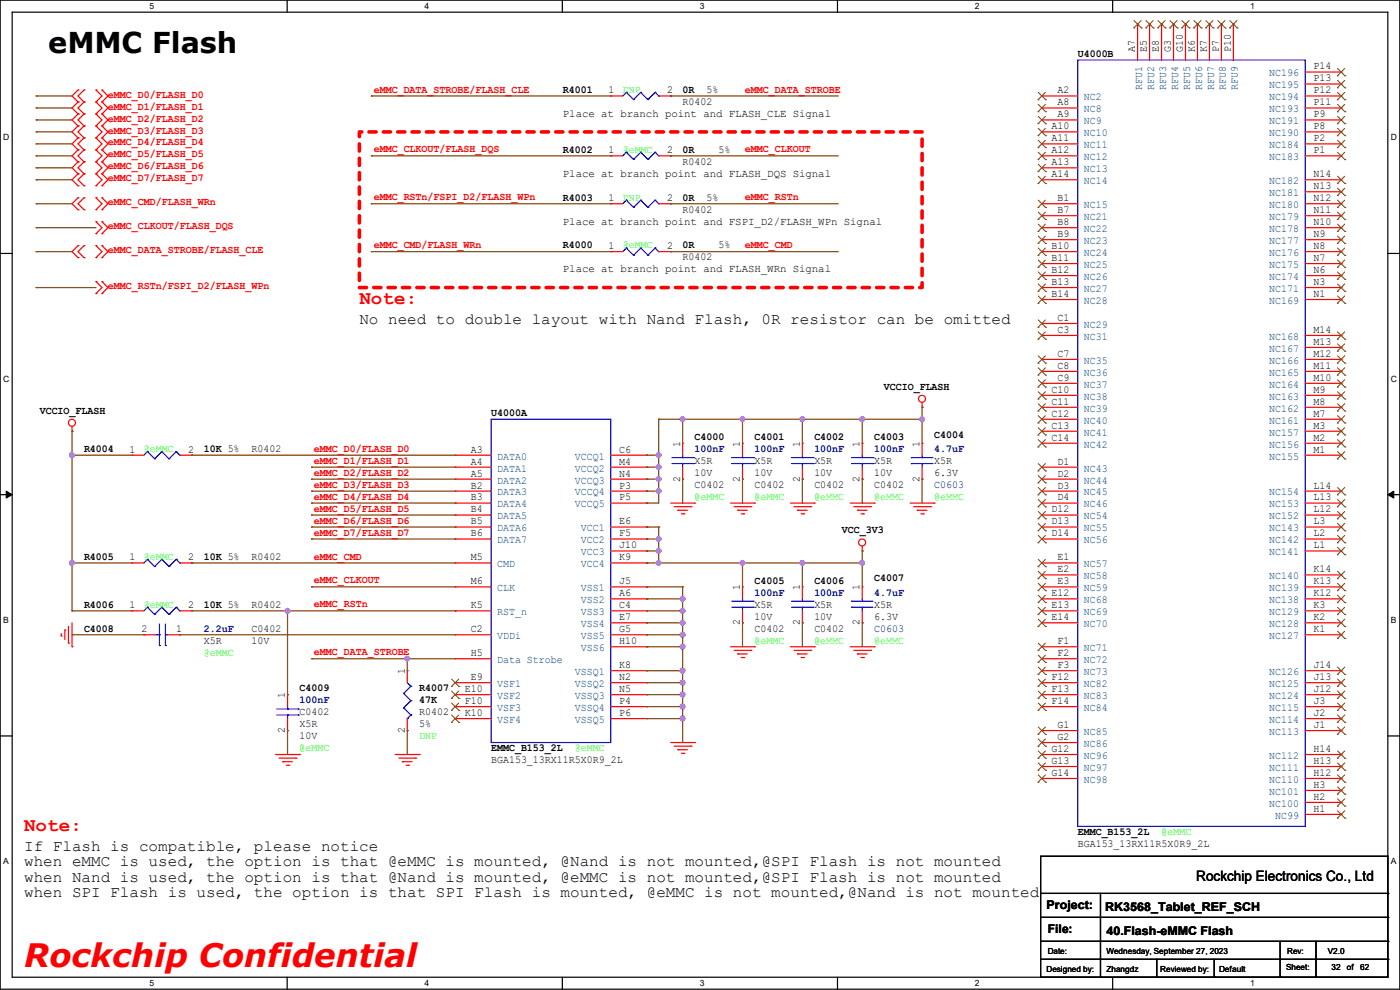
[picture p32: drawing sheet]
<svg xmlns="http://www.w3.org/2000/svg" width="297mm" height="210mm" viewBox="0 0 297 210" stroke-linecap="round" stroke-linejoin="round" font-family="sans-serif">
<defs><g id="words">
<text font-size="6.9" fill="#f00" x="5.1" y="205.1">Rockchip Confidential</text>
<text font-size="6.1" x="10.2" y="11.2">eMMC Flash</text>
<g font-size="4.1" fill="#f00">
<text x="76.2" y="64.4">Note:</text>
<text x="5.1" y="176.2">Note:</text>
</g>
<g font-size="3.3">
<text x="76.2" y="68.7">No need to double layout with Nand Flash, 0R resistor can be omitted</text>
<text x="5.1" y="180.5">If Flash is compatible, please notice</text>
<text x="5.1" y="183.8">when eMMC is used, the option is that @eMMC is mounted, @Nand is not mounted,@SPI Flash is not mounted</text>
<text x="5.1" y="187.1">when Nand is used, the option is that @Nand is mounted, @eMMC is not mounted,@SPI Flash is not mounted</text>
<text x="5.1" y="190.4">when SPI Flash is used, the option is that SPI Flash is mounted, @eMMC is not mounted,@Nand is not mounted</text>
</g>
<text font-size="3" x="253.8" y="186.9">Rockchip Electronics Co., Ltd</text>
<g font-size="2.5">
<text x="222" y="192.9">Project:</text>
<text x="222.3" y="198">File:</text>
<text x="234.5" y="193.2">RK3568_Tablet_REF_SCH</text>
<text x="234.7" y="198.2">40.Flash-eMMC Flash</text>
</g>
<g font-size="2.3">
<text x="240.8" y="11" transform="rotate(-90 240.8 11)">A7</text>
<text x="243.3" y="11" transform="rotate(-90 243.3 11)">E5</text>
<text x="245.9" y="11" transform="rotate(-90 245.9 11)">E8</text>
<text x="248.4" y="11" transform="rotate(-90 248.4 11)">G3</text>
<text x="251" y="11" transform="rotate(-90 251 11)">G10</text>
<text x="253.5" y="11" transform="rotate(-90 253.5 11)">K6</text>
<text x="256" y="11" transform="rotate(-90 256 11)">K7</text>
<text x="258.6" y="11" transform="rotate(-90 258.6 11)">P7</text>
<text x="261.1" y="11" transform="rotate(-90 261.1 11)">P10</text>
<text x="228.6" y="12.1">U4000B</text>
<text x="278.7" y="17.3">P13</text>
<text x="278.7" y="14.7">P14</text>
<text x="119.4" y="19.7">R4001</text>
<text x="129.1" y="19.8">1</text>
<text x="141.5" y="19.8">2</text>
<text x="144.8" y="19.7">0R</text>
<text x="144.8" y="22.2">R0402</text>
<text x="149.9" y="19.7">5%</text>
<text x="224.3" y="19.8">A2</text>
<text x="224.3" y="22.4">A8</text>
<text x="278.7" y="22.4">P11</text>
<text x="278.7" y="19.8">P12</text>
<text x="119.4" y="24.8">Place at branch point and FLASH_CLE Signal</text>
<text x="223.1" y="27.4">A10</text>
<text x="223.1" y="30">A11</text>
<text x="224.3" y="24.9">A9</text>
<text x="278.7" y="30">P2</text>
<text x="278.7" y="27.4">P8</text>
<text x="278.7" y="24.9">P9</text>
<text x="119.4" y="32.4">R4002</text>
<text x="129.1" y="32.5">1</text>
<text x="141.5" y="32.5">2</text>
<text x="144.8" y="32.4">0R</text>
<text x="144.8" y="34.9">R0402</text>
<text x="152.4" y="32.4">5%</text>
<text x="223.1" y="32.5">A12</text>
<text x="223.1" y="35.1">A13</text>
<text x="278.7" y="32.5">P1</text>
<text x="119.4" y="37.5">Place at branch point and FLASH_DQS Signal</text>
<text x="223.1" y="37.6">A14</text>
<text x="278.7" y="40.1">N13</text>
<text x="278.7" y="37.6">N14</text>
<text x="119.4" y="42.5">R4003</text>
<text x="119.4" y="47.6">Place at branch point and FSPI_D2/FLASH_WPn Signal</text>
<text x="129.1" y="42.7">1</text>
<text x="141.5" y="42.7">2</text>
<text x="144.8" y="42.5">0R</text>
<text x="144.8" y="45.1">R0402</text>
<text x="149.9" y="42.5">5%</text>
<text x="224.3" y="42.7">B1</text>
<text x="224.3" y="45.2">B7</text>
<text x="224.3" y="47.8">B8</text>
<text x="278.7" y="47.8">N10</text>
<text x="278.7" y="45.2">N11</text>
<text x="278.7" y="42.7">N12</text>
<text x="119.4" y="52.7">R4000</text>
<text x="129.1" y="52.8">1</text>
<text x="141.5" y="52.8">2</text>
<text x="144.8" y="52.7">0R</text>
<text x="152.4" y="52.7">5%</text>
<text x="223.1" y="52.8">B10</text>
<text x="224.3" y="50.3">B9</text>
<text x="278.7" y="52.8">N8</text>
<text x="278.7" y="50.3">N9</text>
<text x="119.4" y="57.8">Place at branch point and FLASH_WRn Signal</text>
<text x="144.8" y="55.2">R0402</text>
<text x="223.1" y="55.4">B11</text>
<text x="223.1" y="57.9">B12</text>
<text x="278.7" y="57.9">N6</text>
<text x="278.7" y="55.4">N7</text>
<text x="223.1" y="60.5">B13</text>
<text x="223.1" y="63">B14</text>
<text x="278.7" y="63">N1</text>
<text x="278.7" y="60.5">N3</text>
<text x="224.3" y="68.1">C1</text>
<text x="224.3" y="70.6">C3</text>
<text x="278.7" y="70.6">M14</text>
<text x="224.3" y="75.7">C7</text>
<text x="278.7" y="75.7">M12</text>
<text x="278.7" y="73.2">M13</text>
<text x="187.5" y="82.7">VCCIO_FLASH</text>
<text x="223.1" y="83.3">C10</text>
<text x="224.3" y="78.2">C8</text>
<text x="224.3" y="80.8">C9</text>
<text x="278.7" y="83.3">M9</text>
<text x="278.7" y="80.8">M10</text>
<text x="278.7" y="78.2">M11</text>
<text x="8.4" y="87.8">VCCIO_FLASH</text>
<text x="104.2" y="88.3">U4000A</text>
<text x="223.1" y="85.9">C11</text>
<text x="223.1" y="88.4">C12</text>
<text x="278.7" y="88.4">M7</text>
<text x="278.7" y="85.9">M8</text>
<text x="17.8" y="95.9">R4004</text>
<text x="43.2" y="95.9">10K 5%</text>
<text x="53.4" y="95.9">R0402</text>
<text x="144.3" y="94.8" transform="rotate(-90 144.3 94.8)">1</text>
<text x="147.4" y="93.3">C4000</text>
<text x="157" y="94.8" transform="rotate(-90 157 94.8)">1</text>
<text x="160.1" y="93.3">C4001</text>
<text x="169.7" y="94.8" transform="rotate(-90 169.7 94.8)">1</text>
<text x="172.8" y="93.3">C4002</text>
<text x="182.4" y="94.8" transform="rotate(-90 182.4 94.8)">1</text>
<text x="185.5" y="93.3">C4003</text>
<text x="195.1" y="94.8" transform="rotate(-90 195.1 94.8)">1</text>
<text x="198.2" y="92.8">C4004</text>
<text x="223.1" y="90.9">C13</text>
<text x="223.1" y="93.5">C14</text>
<text x="278.7" y="93.5">M2</text>
<text x="278.7" y="90.9">M3</text>
<text x="27.5" y="96">1</text>
<text x="39.9" y="96">2</text>
<text x="99.9" y="96">A3</text>
<text x="99.9" y="98.6">A4</text>
<text x="99.9" y="101.1">A5</text>
<text x="131.4" y="101.1">N4</text>
<text x="131.4" y="98.6">M4</text>
<text x="131.4" y="96">C6</text>
<text x="147.4" y="98.4">X5R</text>
<text x="147.4" y="101">10V</text>
<text x="160.1" y="98.4">X5R</text>
<text x="160.1" y="101">10V</text>
<text x="172.8" y="98.4">X5R</text>
<text x="172.8" y="101">10V</text>
<text x="185.5" y="98.4">X5R</text>
<text x="185.5" y="101">10V</text>
<text x="198.2" y="98.4">X5R</text>
<text x="198.2" y="101">6.3V</text>
<text x="224.3" y="98.6">D1</text>
<text x="224.3" y="101.1">D2</text>
<text x="278.7" y="96">M1</text>
<text x="99.9" y="103.6">B2</text>
<text x="99.9" y="106.2">B3</text>
<text x="131.4" y="106.2">P5</text>
<text x="131.4" y="103.6">P3</text>
<text x="144.3" y="102.2" transform="rotate(-90 144.3 102.2)">2</text>
<text x="147.4" y="103.5">C0402</text>
<text x="157" y="102.2" transform="rotate(-90 157 102.2)">2</text>
<text x="160.1" y="103.5">C0402</text>
<text x="169.7" y="102.2" transform="rotate(-90 169.7 102.2)">2</text>
<text x="172.8" y="103.5">C0402</text>
<text x="182.4" y="102.2" transform="rotate(-90 182.4 102.2)">2</text>
<text x="185.5" y="103.5">C0402</text>
<text x="195.1" y="102.2" transform="rotate(-90 195.1 102.2)">2</text>
<text x="224.3" y="103.6">D3</text>
<text x="224.3" y="106.2">D4</text>
<text x="278.7" y="106.2">L13</text>
<text x="278.7" y="103.6">L14</text>
<text x="99.9" y="108.7">B4</text>
<text x="99.9" y="111.3">B5</text>
<text x="99.9" y="113.8">B6</text>
<text x="131.4" y="113.8">F5</text>
<text x="131.4" y="111.3">E6</text>
<text x="178.6" y="113.2">VCC_3V3</text>
<text x="223.1" y="108.7">D12</text>
<text x="223.1" y="111.3">D13</text>
<text x="223.1" y="113.8">D14</text>
<text x="278.7" y="113.8">L2</text>
<text x="278.7" y="111.3">L3</text>
<text x="278.7" y="108.7">L12</text>
<text x="17.8" y="118.7">R4005</text>
<text x="27.5" y="118.9">1</text>
<text x="39.9" y="118.9">2</text>
<text x="43.2" y="118.7">10K 5%</text>
<text x="53.4" y="118.7">R0402</text>
<text x="99.9" y="118.9">M5</text>
<text x="131.4" y="118.9">K9</text>
<text x="131.4" y="116.3">J10</text>
<text x="224.3" y="118.9">E1</text>
<text x="278.7" y="116.3">L1</text>
<text x="99.9" y="124">M6</text>
<text x="131.4" y="124">J5</text>
<text x="157" y="125.3" transform="rotate(-90 157 125.3)">1</text>
<text x="160.1" y="123.8">C4005</text>
<text x="169.7" y="125.3" transform="rotate(-90 169.7 125.3)">1</text>
<text x="172.8" y="123.8">C4006</text>
<text x="182.4" y="125.3" transform="rotate(-90 182.4 125.3)">1</text>
<text x="185.5" y="123.3">C4007</text>
<text x="224.3" y="121.4">E2</text>
<text x="224.3" y="124">E3</text>
<text x="278.7" y="124">K13</text>
<text x="278.7" y="121.4">K14</text>
<text x="17.8" y="128.9">R4006</text>
<text x="27.5" y="129">1</text>
<text x="39.9" y="129">2</text>
<text x="43.2" y="128.9">10K 5%</text>
<text x="53.4" y="128.9">R0402</text>
<text x="99.9" y="129">K5</text>
<text x="131.4" y="131.6">E7</text>
<text x="131.4" y="126.5">A6</text>
<text x="131.4" y="129">C4</text>
<text x="160.1" y="128.9">X5R</text>
<text x="160.1" y="131.4">10V</text>
<text x="172.8" y="128.9">X5R</text>
<text x="172.8" y="131.4">10V</text>
<text x="185.5" y="128.9">X5R</text>
<text x="185.5" y="131.4">6.3V</text>
<text x="223.1" y="126.5">E12</text>
<text x="223.1" y="129">E13</text>
<text x="223.1" y="131.6">E14</text>
<text x="278.7" y="131.6">K2</text>
<text x="278.7" y="129">K3</text>
<text x="278.7" y="126.5">K12</text>
<text x="17.8" y="134">C4008</text>
<text x="30" y="134.1">2</text>
<text x="37.4" y="134.1">1</text>
<text x="43.2" y="136.5">X5R</text>
<text x="53.4" y="136.5">10V</text>
<text x="53.4" y="134">C0402</text>
<text x="99.9" y="134.1">C2</text>
<text x="131.4" y="134.1">G5</text>
<text x="131.4" y="136.7">H10</text>
<text x="157" y="132.6" transform="rotate(-90 157 132.6)">2</text>
<text x="160.1" y="134">C0402</text>
<text x="169.7" y="132.6" transform="rotate(-90 169.7 132.6)">2</text>
<text x="172.8" y="134">C0402</text>
<text x="182.4" y="132.6" transform="rotate(-90 182.4 132.6)">2</text>
<text x="224.3" y="136.7">F1</text>
<text x="278.7" y="134.1">K1</text>
<text x="85.9" y="143" transform="rotate(-90 85.9 143)">1</text>
<text x="99.9" y="139.2">H5</text>
<text x="131.4" y="141.7">K8</text>
<text x="224.3" y="139.2">F2</text>
<text x="224.3" y="141.7">F3</text>
<text x="278.7" y="141.7">J14</text>
<text x="60.5" y="148.1" transform="rotate(-90 60.5 148.1)">1</text>
<text x="63.5" y="146.7">C4009</text>
<text x="88.9" y="146.7">R4007</text>
<text x="88.9" y="149.2">47K</text>
<text x="98.6" y="146.8">E10</text>
<text x="98.6" y="149.4">F10</text>
<text x="99.9" y="144.3">E9</text>
<text x="131.4" y="149.4">P4</text>
<text x="131.4" y="146.8">N5</text>
<text x="131.4" y="144.3">N2</text>
<text x="223.1" y="144.3">F12</text>
<text x="223.1" y="146.8">F13</text>
<text x="223.1" y="149.4">F14</text>
<text x="278.7" y="149.4">J3</text>
<text x="278.7" y="146.8">J12</text>
<text x="278.7" y="144.3">J13</text>
<text x="60.5" y="155.5" transform="rotate(-90 60.5 155.5)">2</text>
<text x="63.5" y="151.8">C0402</text>
<text x="63.5" y="154.3">X5R</text>
<text x="85.9" y="155.5" transform="rotate(-90 85.9 155.5)">2</text>
<text x="88.9" y="151.8">R0402</text>
<text x="88.9" y="154.3">5%</text>
<text x="98.6" y="151.9">K10</text>
<text x="131.4" y="151.9">P6</text>
<text x="224.3" y="154.4">G1</text>
<text x="278.7" y="154.4">J1</text>
<text x="278.7" y="151.9">J2</text>
<text x="63.5" y="156.8">10V</text>
<text x="104.2" y="159.4">EMMC_B153_2L</text>
<text x="104.2" y="161.9">BGA153_13RX11R5X0R9_2L</text>
<text x="223.1" y="159.5">G12</text>
<text x="224.3" y="157">G2</text>
<text x="278.7" y="159.5">H14</text>
<text x="223.1" y="162.1">G13</text>
<text x="223.1" y="164.6">G14</text>
<text x="278.7" y="167.1">H3</text>
<text x="278.7" y="164.6">H12</text>
<text x="278.7" y="162.1">H13</text>
<text x="278.7" y="172.2">H1</text>
<text x="278.7" y="169.7">H2</text>
<text x="228.6" y="177.2">EMMC_B153_2L</text>
<text x="228.6" y="179.7">BGA153_13RX11R5X0R9_2L</text>
</g>
<g font-size="2.3" fill="#004080">
<text x="269.3" y="16.2">NC196</text>
<text x="229.9" y="21.3">NC2</text>
<text x="229.9" y="23.8">NC8</text>
<text x="242.3" y="19.1" transform="rotate(-90 242.3 19.1)">RFU1</text>
<text x="244.9" y="19.1" transform="rotate(-90 244.9 19.1)">RFU2</text>
<text x="247.4" y="19.1" transform="rotate(-90 247.4 19.1)">RFU3</text>
<text x="249.9" y="19.1" transform="rotate(-90 249.9 19.1)">RFU4</text>
<text x="252.5" y="19.1" transform="rotate(-90 252.5 19.1)">RFU5</text>
<text x="255" y="19.1" transform="rotate(-90 255 19.1)">RFU6</text>
<text x="257.6" y="19.1" transform="rotate(-90 257.6 19.1)">RFU7</text>
<text x="260.1" y="19.1" transform="rotate(-90 260.1 19.1)">RFU8</text>
<text x="262.6" y="19.1" transform="rotate(-90 262.6 19.1)">RFU9</text>
<text x="269.3" y="23.8">NC193</text>
<text x="269.3" y="21.3">NC194</text>
<text x="269.3" y="18.8">NC195</text>
<text x="229.9" y="26.4">NC9</text>
<text x="229.9" y="28.9">NC10</text>
<text x="269.3" y="28.9">NC190</text>
<text x="269.3" y="26.4">NC191</text>
<text x="229.9" y="31.5">NC11</text>
<text x="229.9" y="34">NC12</text>
<text x="269.3" y="34">NC183</text>
<text x="269.3" y="31.5">NC184</text>
<text x="229.9" y="36.5">NC13</text>
<text x="229.9" y="39.1">NC14</text>
<text x="269.3" y="41.6">NC181</text>
<text x="269.3" y="39.1">NC182</text>
<text x="229.9" y="44.2">NC15</text>
<text x="229.9" y="46.7">NC21</text>
<text x="269.3" y="46.7">NC179</text>
<text x="269.3" y="44.2">NC180</text>
<text x="229.9" y="49.2">NC22</text>
<text x="229.9" y="51.8">NC23</text>
<text x="269.3" y="51.8">NC177</text>
<text x="269.3" y="49.2">NC178</text>
<text x="229.9" y="54.3">NC24</text>
<text x="229.9" y="56.9">NC25</text>
<text x="229.9" y="59.4">NC26</text>
<text x="269.3" y="59.4">NC174</text>
<text x="269.3" y="56.9">NC175</text>
<text x="269.3" y="54.3">NC176</text>
<text x="229.9" y="61.9">NC27</text>
<text x="229.9" y="64.5">NC28</text>
<text x="269.3" y="64.5">NC169</text>
<text x="269.3" y="61.9">NC171</text>
<text x="229.9" y="69.6">NC29</text>
<text x="229.9" y="72.1">NC31</text>
<text x="229.9" y="77.2">NC35</text>
<text x="269.3" y="77.2">NC166</text>
<text x="269.3" y="74.6">NC167</text>
<text x="269.3" y="72.1">NC168</text>
<text x="229.9" y="79.7">NC36</text>
<text x="229.9" y="82.3">NC37</text>
<text x="269.3" y="82.3">NC164</text>
<text x="269.3" y="79.7">NC165</text>
<text x="229.9" y="84.8">NC38</text>
<text x="229.9" y="87.3">NC39</text>
<text x="229.9" y="89.9">NC40</text>
<text x="269.3" y="89.9">NC161</text>
<text x="269.3" y="87.3">NC162</text>
<text x="269.3" y="84.8">NC163</text>
<text x="229.9" y="92.4">NC41</text>
<text x="229.9" y="95">NC42</text>
<text x="269.3" y="95">NC156</text>
<text x="269.3" y="92.4">NC157</text>
<text x="105.5" y="97.5">DATA0</text>
<text x="105.5" y="100">DATA1</text>
<text x="122" y="100">VCCQ2</text>
<text x="122" y="97.5">VCCQ1</text>
<text x="229.9" y="100">NC43</text>
<text x="269.3" y="97.5">NC155</text>
<text x="105.5" y="105.1">DATA3</text>
<text x="105.5" y="102.6">DATA2</text>
<text x="105.5" y="107.7">DATA4</text>
<text x="122" y="102.6">VCCQ3</text>
<text x="122" y="107.7">VCCQ5</text>
<text x="122" y="105.1">VCCQ4</text>
<text x="229.9" y="102.6">NC44</text>
<text x="229.9" y="105.1">NC45</text>
<text x="229.9" y="107.7">NC46</text>
<text x="269.3" y="107.7">NC153</text>
<text x="269.3" y="105.1">NC154</text>
<text x="105.5" y="110.2">DATA5</text>
<text x="105.5" y="112.7">DATA6</text>
<text x="123.2" y="112.7">VCC1</text>
<text x="229.9" y="110.2">NC54</text>
<text x="229.9" y="112.7">NC55</text>
<text x="269.3" y="112.7">NC143</text>
<text x="269.3" y="110.2">NC152</text>
<text x="105.5" y="115.3">DATA7</text>
<text x="123.2" y="117.8">VCC3</text>
<text x="123.2" y="115.3">VCC2</text>
<text x="229.9" y="115.3">NC56</text>
<text x="269.3" y="117.8">NC141</text>
<text x="269.3" y="115.3">NC142</text>
<text x="105.5" y="120.4">CMD</text>
<text x="105.5" y="125.4">CLK</text>
<text x="123.2" y="120.4">VCC4</text>
<text x="123.2" y="125.4">VSS1</text>
<text x="229.9" y="120.4">NC57</text>
<text x="229.9" y="122.9">NC58</text>
<text x="229.9" y="125.4">NC59</text>
<text x="269.3" y="125.4">NC139</text>
<text x="269.3" y="122.9">NC140</text>
<text x="105.5" y="130.5">RST_n</text>
<text x="123.2" y="128">VSS2</text>
<text x="123.2" y="130.5">VSS3</text>
<text x="229.9" y="128">NC68</text>
<text x="229.9" y="130.5">NC69</text>
<text x="269.3" y="130.5">NC129</text>
<text x="269.3" y="128">NC138</text>
<text x="105.5" y="135.6">VDDi</text>
<text x="123.2" y="133.1">VSS4</text>
<text x="123.2" y="135.6">VSS5</text>
<text x="229.9" y="133.1">NC70</text>
<text x="269.3" y="135.6">NC127</text>
<text x="269.3" y="133.1">NC128</text>
<text x="105.5" y="140.7">Data Strobe</text>
<text x="122" y="143.2">VSSQ1</text>
<text x="123.2" y="138.1">VSS6</text>
<text x="229.9" y="138.1">NC71</text>
<text x="229.9" y="140.7">NC72</text>
<text x="229.9" y="143.2">NC73</text>
<text x="269.3" y="143.2">NC126</text>
<text x="105.5" y="145.8">VSF1</text>
<text x="105.5" y="148.3">VSF2</text>
<text x="122" y="148.3">VSSQ3</text>
<text x="122" y="145.8">VSSQ2</text>
<text x="229.9" y="145.8">NC82</text>
<text x="229.9" y="148.3">NC83</text>
<text x="269.3" y="148.3">NC124</text>
<text x="269.3" y="145.8">NC125</text>
<text x="105.5" y="150.8">VSF3</text>
<text x="105.5" y="153.4">VSF4</text>
<text x="122" y="150.8">VSSQ4</text>
<text x="122" y="153.4">VSSQ5</text>
<text x="229.9" y="150.8">NC84</text>
<text x="229.9" y="155.9">NC85</text>
<text x="269.3" y="155.9">NC113</text>
<text x="269.3" y="153.4">NC114</text>
<text x="269.3" y="150.8">NC115</text>
<text x="229.9" y="158.5">NC86</text>
<text x="229.9" y="161">NC96</text>
<text x="269.3" y="161">NC112</text>
<text x="229.9" y="163.5">NC97</text>
<text x="229.9" y="166.1">NC98</text>
<text x="269.3" y="166.1">NC110</text>
<text x="269.3" y="163.5">NC111</text>
<text x="269.3" y="171.2">NC100</text>
<text x="269.3" y="168.6">NC101</text>
<text x="270.6" y="173.7">NC99</text>
</g>
<g font-size="2.3" fill="#f00">
<text x="22.9" y="20.7">eMMC_D0/FLASH_D0</text>
<text x="22.9" y="23.2">eMMC_D1/FLASH_D1</text>
<text x="79.3" y="19.6">eMMC_DATA_STROBE/FLASH_CLE</text>
<text x="158" y="19.6">eMMC_DATA_STROBE</text>
<text x="22.9" y="25.8">eMMC_D2/FLASH_D2</text>
<text x="22.9" y="28.3">eMMC_D3/FLASH_D3</text>
<text x="22.9" y="30.9">eMMC_D4/FLASH_D4</text>
<text x="22.9" y="33.4">eMMC_D5/FLASH_D5</text>
<text x="22.9" y="35.9">eMMC_D6/FLASH_D6</text>
<text x="79.3" y="32.3">eMMC_CLKOUT/FLASH_DQS</text>
<text x="158" y="32.3">eMMC_CLKOUT</text>
<text x="22.9" y="38.5">eMMC_D7/FLASH_D7</text>
<text x="22.9" y="43.6">eMMC_CMD/FLASH_WRn</text>
<text x="79.3" y="42.5">eMMC_RSTn/FSPI_D2/FLASH_WPn</text>
<text x="158" y="42.5">eMMC_RSTn</text>
<text x="22.9" y="48.6">eMMC_CLKOUT/FLASH_DQS</text>
<text x="22.9" y="53.7">eMMC_DATA_STROBE/FLASH_CLE</text>
<text x="79.3" y="52.7">eMMC_CMD/FLASH_WRn</text>
<text x="158" y="52.7">eMMC_CMD</text>
<text x="22.9" y="61.3">eMMC_RSTn/FSPI_D2/FLASH_WPn</text>
<text x="66.6" y="95.8">eMMC_D0/FLASH_D0</text>
<text x="66.6" y="98.4">eMMC_D1/FLASH_D1</text>
<text x="66.6" y="100.9">eMMC_D2/FLASH_D2</text>
<text x="66.6" y="103.5">eMMC_D3/FLASH_D3</text>
<text x="66.6" y="106">eMMC_D4/FLASH_D4</text>
<text x="66.6" y="108.5">eMMC_D5/FLASH_D5</text>
<text x="66.6" y="111.1">eMMC_D6/FLASH_D6</text>
<text x="66.6" y="113.6">eMMC_D7/FLASH_D7</text>
<text x="66.6" y="118.7">eMMC_CMD</text>
<text x="66.6" y="123.8">eMMC_CLKOUT</text>
<text x="66.6" y="128.9">eMMC_RSTn</text>
<text x="66.6" y="139">eMMC_DATA_STROBE</text>
</g>
<g font-size="2.3" fill="#0f0">
<text x="132.1" y="19.7">DNP</text>
<text x="132.1" y="32.4">@eMMC</text>
<text x="132.1" y="42.5">DNP</text>
<text x="132.1" y="52.7">@eMMC</text>
<text x="30.5" y="95.9">@eMMC</text>
<text x="147.4" y="106">@eMMC</text>
<text x="160.1" y="106">@eMMC</text>
<text x="172.8" y="106">@eMMC</text>
<text x="185.5" y="106">@eMMC</text>
<text x="198.2" y="106">@eMMC</text>
<text x="30.5" y="118.7">@eMMC</text>
<text x="30.5" y="128.9">@eMMC</text>
<text x="160.1" y="136.5">@eMMC</text>
<text x="172.8" y="136.5">@eMMC</text>
<text x="185.5" y="136.5">@eMMC</text>
<text x="43.2" y="139.1">@eMMC</text>
<text x="63.5" y="159.4">@eMMC</text>
<text x="88.9" y="156.8">DNP</text>
<text x="122" y="159.4">@eMMC</text>
<text x="246.4" y="177.2">@eMMC</text>
</g>
<g font-size="2.3" fill="#000080">
<text x="147.4" y="95.9">100nF</text>
<text x="160.1" y="95.9">100nF</text>
<text x="172.8" y="95.9">100nF</text>
<text x="185.5" y="95.9">100nF</text>
<text x="198.2" y="95.9">4.7uF</text>
<text x="198.2" y="103.5">C0603</text>
<text x="160.1" y="126.4">100nF</text>
<text x="172.8" y="126.4">100nF</text>
<text x="185.5" y="126.4">4.7uF</text>
<text x="43.2" y="134">2.2uF</text>
<text x="185.5" y="134">C0603</text>
<text x="63.5" y="149.2">100nF</text>
</g>
<g font-size="1.8">
<text x="31.7" y="1.9">5</text>
<text x="90.1" y="1.9">4</text>
<text x="148.5" y="1.9">3</text>
<text x="206.8" y="1.9">2</text>
<text x="265.2" y="1.9">1</text>
<text x=".7" y="29.8">D</text>
<text x="295.1" y="29.8">D</text>
<text x=".7" y="80.9">C</text>
<text x="295.1" y="80.9">C</text>
<text x=".7" y="132.1">B</text>
<text x="295.1" y="132.1">B</text>
<text x=".7" y="183.3">A</text>
<text x="295.1" y="183.3">A</text>
<text x="222.3" y="202.3">Date:</text>
<text x="234.7" y="202.3">Wednesday, September 27, 2023</text>
<text x="273.1" y="202.3">Rev:</text>
<text x="281.7" y="202.3">V2.0</text>
<text x="31.7" y="209.2">5</text>
<text x="90.1" y="209.2">4</text>
<text x="148.5" y="209.2">3</text>
<text x="206.8" y="209.2">2</text>
<text x="222" y="206.1">Designed by:</text>
<text x="234.7" y="206.1">Zhangdz</text>
<text x="246.2" y="206.1">Reviewed by:</text>
<text x="258.6" y="206.1">Default</text>
<text x="265.2" y="209.2">1</text>
<text x="272.8" y="205.9">Sheet:</text>
<text x="282.5" y="205.9">32</text>
<text x="285.7" y="205.9">of</text>
<text x="288.6" y="205.9">62</text>
</g>
</g></defs>
<path d="M0 0h297v209.8h-297zM2.6 2.6h291.8v204.7h-291.8z" fill="none" stroke="#000" stroke-width=".25"/>
<g fill="#fff">
<path d="M31.7 .3h1v2h-1z"/>
<path d="M31.7 207.6h1v1.9h-1z"/>
</g>
<path d="M60.9 0v2.6M60.9 207.3v2.5" fill="none" stroke="#000" stroke-width=".25"/>
<g fill="#fff">
<path d="M90.1 .3h1v2h-1z"/>
<path d="M90.1 207.6h1v1.9h-1z"/>
</g>
<path d="M119.3 0v2.6M119.3 207.3v2.5" fill="none" stroke="#000" stroke-width=".25"/>
<g fill="#fff">
<path d="M148.5 .3h.9v2h-.9z"/>
<path d="M148.5 207.6h.9v1.9h-.9z"/>
</g>
<path d="M177.7 0v2.6M177.7 207.3v2.5" fill="none" stroke="#000" stroke-width=".25"/>
<g fill="#fff">
<path d="M206.8 .3h1v2h-1z"/>
<path d="M206.8 207.6h1v1.9h-1z"/>
</g>
<path d="M236.1 0v2.6M236.1 207.3v2.5" fill="none" stroke="#000" stroke-width=".25"/>
<g fill="#fff">
<path d="M265.2 .3h1v2h-1z"/>
<path d="M265.2 207.6h1v1.9h-1z"/>
<path d="M.7 28.2h1.2v1.9h-1.2z"/>
<path d="M295.1 28.2h1.2v1.9h-1.2z"/>
<path d="M.7 79.3h1.2v2h-1.2z"/>
<path d="M295.1 79.3h1.2v2h-1.2z"/>
</g>
<path d="M0 53.8h2.6M294.4 53.8h2.6" fill="none" stroke="#000" stroke-width=".25"/>
<g fill="#fff">
<path d="M.7 130.5h1.2v2h-1.2z"/>
<path d="M295.1 130.5h1.1v2h-1.1z"/>
</g>
<path d="M0 104.9h2.6M294.4 104.9h2.6" fill="none" stroke="#000" stroke-width=".25"/>
<path d="M1.3 104.2l1.3 .7-1.3 .8zM294.4 104.9l1.3-.7v1.5z" fill="#000" stroke="#000" stroke-width=".21"/>
<g fill="#fff">
<path d="M.7 181.7h1.2v2h-1.2z"/>
<path d="M295.1 181.7h1.1v2h-1.1z"/>
</g>
<g fill="none" stroke="#000" stroke-width=".25">
<path d="M0 156.1h2.6M294.4 156.1h2.6M220.8 181.7h73.6v25.6h-73.6zM220.8 189.5h73.6M220.8 194.6h73.6M220.8 199.7h73.6M233.5 189.5v17.8M271.6 199.7v7.6M279.2 199.7v7.6M294.4 189.5h.1M294.4 194.6h.1M294.4 199.7h.1"/>
<path d="M220.8 203.5h73.6M233.5 207.3h.1M245.4 207.3h.1M245.4 203.5v3.8M257.6 207.3h.1M257.6 203.5v3.8M271.6 207.3h.1M279.2 207.3h.1M294.4 203.5h.1"/>
</g>
<path d="M76.2 28h119.4v33h-119.4z" fill="none" stroke="#f00" stroke-width=".76" stroke-dasharray="1.5 1.5"/>
<g fill="none" stroke="#f00" stroke-width=".25">
<path d="M16.6 19.1h.1M16.6 19.1l-1.3 1.3 1.3 1.2M17.8 19.1h.1M17.8 19.1l-1.2 1.3 1.2 1.2M20.4 19.1h.1M20.4 19.1l1.2 1.3-1.2 1.2M21.6 19.1h.1M21.6 19.1l1.3 1.3-1.3 1.2M241.3 5.1h.1M241.3 5.1v7.6M243.9 5.1h.1M243.9 5.1v7.6"/>
<path d="M246.4 5.1h.1M246.4 5.1v7.6M249 5.1h.1M249 5.1v7.6M251.5 5.1h.1M251.5 5.1v7.6M254 5.1h.1M254 5.1v7.6M256.6 5.1h.1M256.6 5.1v7.6M259.1 5.1h.1M259.1 5.1v7.6"/>
<path d="M261.7 5.1h.1M261.7 5.1v7.6M276.9 17.8h7.6M276.9 15.3h7.6M284.5 17.8h.1M284.5 15.3h.1M16.6 21.6h.1M16.6 24.2h.1M16.6 26.7h.1M16.6 29.3h.1M16.6 31.8h.1M16.6 34.3h.1"/>
<path d="M16.6 36.9h.1M16.6 39.4h.1M16.6 26.7l-1.3 1.3 1.3 1.3M16.6 21.6l-1.3 1.3 1.3 1.3M16.6 29.3l-1.3 1.2 1.3 1.3M16.6 24.2l-1.3 1.2 1.3 1.3M16.6 34.3l-1.3 1.3 1.3 1.3M16.6 36.9l-1.3 1.2 1.3 1.3M16.6 31.8l-1.3 1.3 1.3 1.2M17.8 21.6h.1M17.8 24.2h.1M17.8 26.7h.1"/>
<path d="M17.8 29.3h.1M17.8 31.8h.1M17.8 34.3h.1M17.8 36.9h.1M17.8 39.4h.1M17.8 24.2l-1.2 1.2 1.2 1.3M17.8 21.6l-1.2 1.3 1.2 1.3M17.8 26.7l-1.2 1.3 1.2 1.3M17.8 29.3l-1.2 1.2 1.2 1.3M17.8 31.8l-1.2 1.3 1.2 1.2M17.8 34.3l-1.2 1.3 1.2 1.3M17.8 36.9l-1.2 1.2 1.2 1.3"/>
<path d="M20.4 21.6h.1M20.4 24.2h.1M20.4 26.7h.1M20.4 29.3h.1M20.4 31.8h.1M20.4 34.3h.1M20.4 36.9h.1M20.4 39.4h.1M20.4 24.2l1.2 1.2-1.2 1.3M20.4 21.6l1.2 1.3-1.2 1.3M20.4 29.3l1.2 1.2-1.2 1.3M20.4 31.8l1.2 1.3-1.2 1.2"/>
<path d="M20.4 26.7l1.2 1.3-1.2 1.3M20.4 34.3l1.2 1.3-1.2 1.3M20.4 36.9l1.2 1.2-1.2 1.3M21.6 21.6h.1M21.6 24.2h.1M21.6 26.7h.1M21.6 29.3h.1M21.6 31.8h.1M21.6 34.3h.1M21.6 36.9h.1M21.6 39.4h.1M21.6 21.6l1.3 1.3-1.3 1.3"/>
<path d="M21.6 31.8l1.3 1.3-1.3 1.2M21.6 24.2l1.3 1.2-1.3 1.3M21.6 34.3l1.3 1.3-1.3 1.3M21.6 26.7l1.3 1.3-1.3 1.3M21.6 36.9l1.3 1.2-1.3 1.3M21.6 29.3l1.3 1.2-1.3 1.3M129.6 20.4h.1M129.6 33.1h.1M129.6 20.4h2.5M129.6 33.1h2.5M139.7 20.4h2.6M139.7 33.1h2.6"/>
<path d="M142.3 20.4h.1M142.3 33.1h.1M221 20.4h.1M221 22.9h.1M221 25.4h.1M221 28h.1M221 30.5h.1M221 33.1h.1M221 35.6h.1M221 38.1h.1M221 20.4h7.6M221 33.1h7.6"/>
<path d="M221 22.9h7.6M221 25.4h7.6M221 28h7.6M221 30.5h7.6M221 35.6h7.6M221 38.1h7.6M276.9 20.4h7.6M276.9 33.1h7.6M276.9 22.9h7.6M276.9 25.4h7.6M276.9 28h7.6M276.9 30.5h7.6"/>
<path d="M276.9 38.1h7.6M284.5 38.1h.1M284.5 33.1h.1M284.5 30.5h.1M284.5 28h.1M284.5 25.4h.1M284.5 22.9h.1M284.5 20.4h.1M16.6 42h.1M16.6 44.5h.1M16.6 52.1h.1M16.6 54.7h.1"/>
<path d="M16.6 42l-1.3 1.2 1.3 1.3M16.6 52.1l-1.3 1.3 1.3 1.3M17.8 44.5h.1M17.8 42h.1M17.8 54.7h.1M17.8 52.1h.1M17.8 42l-1.2 1.2 1.2 1.3M17.8 52.1l-1.2 1.3 1.2 1.3M20.4 44.5h.1M20.4 42h.1M20.4 49.6h.1M20.4 47h.1"/>
<path d="M20.4 59.7h.1M20.4 54.7h.1M20.4 52.1h.1M20.4 42l1.2 1.2-1.2 1.3M20.4 47l1.2 1.3-1.2 1.3M20.4 59.7l1.2 1.3-1.2 1.3M20.4 52.1l1.2 1.3-1.2 1.3M21.6 44.5h.1M21.6 42h.1M21.6 49.6h.1M21.6 47h.1M21.6 59.7h.1"/>
<path d="M21.6 54.7h.1M21.6 52.1h.1M21.6 42l1.3 1.2-1.3 1.3M21.6 47l1.3 1.3-1.3 1.3M21.6 59.7l1.3 1.3-1.3 1.3M21.6 52.1l1.3 1.3-1.3 1.3M129.6 43.2h.1M129.6 53.4h.1M129.6 43.2h2.5M129.6 53.4h2.5M139.7 43.2h2.6M139.7 53.4h2.6"/>
<path d="M142.3 43.2h.1M142.3 53.4h.1M221 43.2h.1M221 45.8h.1M221 48.3h.1M221 50.8h.1M221 53.4h.1M221 55.9h.1M221 58.5h.1M221 43.2h7.6M221 45.8h7.6M221 48.3h7.6"/>
<path d="M221 50.8h7.6M221 53.4h7.6M221 55.9h7.6M221 58.5h7.6M276.9 43.2h7.6M276.9 45.8h7.6M276.9 48.3h7.6M276.9 50.8h7.6M276.9 53.4h7.6M276.9 55.9h7.6M276.9 58.5h7.6M276.9 40.7h7.6"/>
<path d="M284.5 58.5h.1M284.5 55.9h.1M284.5 53.4h.1M284.5 50.8h.1M284.5 48.3h.1M284.5 45.8h.1M284.5 43.2h.1M284.5 40.7h.1M20.4 62.3h.1M21.6 62.3h.1M221 61h.1M221 63.5h.1"/>
<path d="M221 68.6h.1M221 71.2h.1M221 76.2h.1M221 78.8h.1M221 61h7.6M221 63.5h7.6M221 68.6h7.6M221 71.2h7.6M221 76.2h7.6M221 78.8h7.6M276.9 61h7.6M276.9 63.5h7.6"/>
<path d="M276.9 71.2h7.6M276.9 76.2h7.6M276.9 78.8h7.6M276.9 73.7h7.6M284.5 78.8h.1M284.5 76.2h.1M284.5 73.7h.1M284.5 71.2h.1M284.5 63.5h.1M284.5 61h.1M15.3 91.5h.1M15.3 90.5v1"/>
<path d="M28 96.6h.1M28 96.6h2.5M38.1 96.6h2.6M40.7 96.6h.1M96.6 96.6h.1M96.6 99.1h.1M96.6 96.6h7.6M96.6 99.1h7.6M129.6 96.6h7.6M129.6 99.1h7.6M137.2 99.1h.1M137.2 96.6h.1"/>
<path d="M144.8 94h.1M144.8 94v2.6M144.8 99.1v2.5M157.5 94h.1M157.5 94v2.6M157.5 99.1v2.5M170.2 94h.1M170.2 94v2.6M170.2 99.1v2.5M182.9 94h.1M182.9 94v2.6M182.9 99.1v2.5"/>
<path d="M195.6 86.4h.1M195.6 94h.1M195.6 85.4v1M195.6 94v2.6M195.6 99.1v2.5M221 81.3h.1M221 83.9h.1M221 86.4h.1M221 88.9h.1M221 91.5h.1M221 94h.1M221 99.1h.1"/>
<path d="M221 99.1h7.6M221 81.3h7.6M221 83.9h7.6M221 86.4h7.6M221 88.9h7.6M221 91.5h7.6M221 94h7.6M276.9 96.6h7.6M276.9 81.3h7.6M276.9 83.9h7.6M276.9 86.4h7.6M276.9 88.9h7.6"/>
<path d="M276.9 91.5h7.6M276.9 94h7.6M284.5 96.6h.1M284.5 94h.1M284.5 91.5h.1M284.5 88.9h.1M284.5 86.4h.1M284.5 83.9h.1M284.5 81.3h.1M28 119.4h.1M28 119.4h2.5M38.1 119.4h2.6"/>
<path d="M40.7 119.4h.1M96.6 104.2h.1M96.6 101.6h.1M96.6 106.7h.1M96.6 109.3h.1M96.6 111.8h.1M96.6 114.3h.1M96.6 119.4h.1M96.6 106.7h7.6M96.6 119.4h7.6M96.6 104.2h7.6M96.6 101.6h7.6"/>
<path d="M96.6 109.3h7.6M96.6 111.8h7.6M96.6 114.3h7.6M129.6 106.7h7.6M129.6 119.4h7.6M129.6 104.2h7.6M129.6 101.6h7.6M129.6 111.8h7.6M129.6 114.3h7.6M129.6 116.9h7.6M137.2 119.4h.1M137.2 116.9h.1"/>
<path d="M137.2 114.3h.1M137.2 111.8h.1M137.2 101.6h.1M137.2 106.7h.1M137.2 104.2h.1M142.3 106.7h5.1M143 107.5h3.6M143.8 108.2h.1M143.8 108.2h2M144.6 109h.5M144.8 101.6h.1M145.1 109h.1"/>
<path d="M146.6 107.5h.1M147.4 106.7h.1M155 106.7h5.1M155.7 107.5h3.6M156.5 108.2h.1M156.5 108.2h2M157.3 109h.5M157.5 101.6h.1M157.8 109h.1M159.3 107.5h.1M160.1 106.7h.1M167.7 106.7h5.1"/>
<path d="M168.4 107.5h3.6M169.2 108.2h.1M169.2 108.2h2M170 109h.5M170.2 101.6h.1M170.5 109h.1M172 107.5h.1M172.8 106.7h.1M180.4 106.7h5.1M181.1 107.5h3.6M181.9 108.2h.1M181.9 108.2h2"/>
<path d="M182.7 109h.5M182.9 116.9h.1M182.9 101.6h.1M182.9 115.9v1M183.2 109h.1M184.7 107.5h.1M185.5 106.7h.1M193.1 106.7h5.1M193.8 107.5h3.6M194.6 108.2h.1M194.6 108.2h2M195.4 109h.5"/>
<path d="M195.6 101.6h.1M195.9 109h.1M197.4 107.5h.1M198.2 106.7h.1M221 101.6h.1M221 104.2h.1M221 106.7h.1M221 109.3h.1M221 111.8h.1M221 114.3h.1M221 119.4h.1M221 106.7h7.6"/>
<path d="M221 119.4h7.6M221 104.2h7.6M221 101.6h7.6M221 109.3h7.6M221 111.8h7.6M221 114.3h7.6M276.9 106.7h7.6M276.9 104.2h7.6M276.9 109.3h7.6M276.9 111.8h7.6M276.9 114.3h7.6M276.9 116.9h7.6"/>
<path d="M284.5 116.9h.1M284.5 114.3h.1M284.5 111.8h.1M284.5 109.3h.1M284.5 106.7h.1M284.5 104.2h.1M13 134.9h.1M13 134.4v.5M13.8 133.6h.1M13.8 133.6v2.1M14.5 136.4h.1M14.5 132.9v3.5"/>
<path d="M15.3 137.2h.1M15.3 132.1v5.1M28 129.6h.1M28 129.6h2.5M30.5 134.7h.1M30.5 134.7h2.6M35.6 134.7h2.5M38.1 134.7h.1M38.1 129.6h2.6M40.7 129.6h.1M96.6 129.6h.1M96.6 134.7h.1"/>
<path d="M96.6 124.5h.1M96.6 139.7h.1M96.6 129.6h7.6M96.6 124.5h7.6M96.6 134.7h7.6M96.6 139.7h7.6M129.6 137.2h7.6M129.6 132.1h7.6M129.6 127h7.6M129.6 129.6h7.6M129.6 124.5h7.6M129.6 134.7h7.6"/>
<path d="M137.2 132.1h.1M137.2 127h.1M137.2 124.5h.1M137.2 129.6h.1M137.2 134.7h.1M137.2 137.2h.1M155 137.2h5.1M155.7 138h3.6M156.5 138.7h.1M156.5 138.7h2M157.3 139.5h.5M157.5 124.5h.1"/>
<path d="M157.5 132.1h.1M157.5 124.5v2.5M157.5 129.6v2.5M157.8 139.5h.1M159.3 138h.1M160.1 137.2h.1M167.7 137.2h5.1M168.4 138h3.6M169.2 138.7h.1M169.2 138.7h2M170 139.5h.5M170.2 124.5h.1"/>
<path d="M170.2 132.1h.1M170.2 124.5v2.5M170.2 129.6v2.5M170.5 139.5h.1M172 138h.1M172.8 137.2h.1M180.4 137.2h5.1M181.1 138h3.6M181.9 138.7h.1M181.9 138.7h2M182.7 139.5h.5M182.9 124.5h.1"/>
<path d="M182.9 132.1h.1M182.9 124.5v2.5M182.9 129.6v2.5M183.2 139.5h.1M184.7 138h.1M185.5 137.2h.1M221 122h.1M221 124.5h.1M221 127h.1M221 129.6h.1M221 132.1h.1M221 137.2h.1"/>
<path d="M221 139.7h.1M221 137.2h7.6M221 132.1h7.6M221 127h7.6M221 129.6h7.6M221 124.5h7.6M221 139.7h7.6M221 122h7.6M276.9 132.1h7.6M276.9 127h7.6M276.9 129.6h7.6M276.9 124.5h7.6"/>
<path d="M276.9 134.7h7.6M276.9 122h7.6M284.5 134.7h.1M284.5 132.1h.1M284.5 129.6h.1M284.5 127h.1M284.5 124.5h.1M284.5 122h.1M61 147.4h.1M61 155h.1M61 147.4v2.5M61 152.4v2.6"/>
<path d="M86.4 142.3h.1M86.4 155h.1M86.4 142.3v2.5M86.4 152.4v2.6M96.6 144.8h.1M96.6 147.4h.1M96.6 149.9h.1M96.6 152.4h.1M96.6 149.9h7.6M96.6 147.4h7.6M96.6 144.8h7.6M96.6 152.4h7.6"/>
<path d="M129.6 149.9h7.6M129.6 147.4h7.6M129.6 144.8h7.6M129.6 142.3h7.6M129.6 152.4h7.6M137.2 149.9h.1M137.2 147.4h.1M137.2 144.8h.1M137.2 142.3h.1M137.2 152.4h.1M142.3 157.5h5.1M143 158.3h3.6"/>
<path d="M143.8 159h.1M143.8 159h2M144.6 159.8h.5M145.1 159.8h.1M146.6 158.3h.1M147.4 157.5h.1M221 142.3h.1M221 144.8h.1M221 147.4h.1M221 149.9h.1M221 155h.1M221 157.5h.1"/>
<path d="M221 157.5h7.6M221 149.9h7.6M221 147.4h7.6M221 144.8h7.6M221 142.3h7.6M221 155h7.6M276.9 149.9h7.6M276.9 147.4h7.6M276.9 144.8h7.6M276.9 142.3h7.6M276.9 152.4h7.6M276.9 155h7.6"/>
<path d="M284.5 155h.1M284.5 152.4h.1M284.5 149.9h.1M284.5 147.4h.1M284.5 144.8h.1M284.5 142.3h.1M58.5 160.1h5M59.2 160.8h3.6M60 161.6h.1M60 161.6h2M60.7 162.3h.6M61.3 162.3h.1"/>
<path d="M62.8 160.8h.1M63.5 160.1h.1M83.9 160.1h5M84.6 160.8h3.6M85.4 161.6h.1M85.4 161.6h2M86.1 162.3h.6M86.7 162.3h.1M88.2 160.8h.1M88.9 160.1h.1M221 160.1h.1M221 162.6h.1"/>
<path d="M221 165.1h.1M221 160.1h7.6M221 162.6h7.6M221 165.1h7.6M276.9 160.1h7.6M276.9 162.6h7.6M276.9 165.1h7.6M276.9 172.8h7.6M276.9 170.2h7.6M276.9 167.7h7.6M284.5 172.8h.1M284.5 170.2h.1"/>
<path d="M284.5 167.7h.1M284.5 165.1h.1M284.5 162.6h.1M284.5 160.1h.1"/>
<circle cx="15.3" cy="89.7" r=".74"/>
<circle cx="195.6" cy="84.6" r=".74"/>
<circle cx="182.9" cy="115.1" r=".74"/>
</g>
<g fill="none" stroke="#00f" stroke-width=".25">
<path d="M132.9 19.6h.1M132.9 19.6l-.8 .8M132.9 19.6l1.5 1.5M135.9 19.6h.1M135.9 19.6l-1.5 1.5M135.9 19.6l1.6 1.5M139 19.6h.1M139 19.6l-1.5 1.5M139 19.6l.7 .8M228.6 12.7h48.3v162.6h-48.3zM132.9 32.3h.1M132.9 32.3l-.8 .8"/>
<path d="M132.9 32.3l1.5 1.5M134.4 21.1h.1M134.4 33.8h.1M135.9 32.3h.1M135.9 32.3l-1.5 1.5M135.9 32.3l1.6 1.5M137.5 21.1h.1M137.5 33.8h.1M139 32.3h.1M139 32.3l-1.5 1.5M139 32.3l.7 .8M139.7 20.4h.1"/>
<path d="M139.7 33.1h.1M132.9 42.5h.1M132.9 52.6h.1M132.9 42.5l-.8 .7M132.9 42.5l1.5 1.5M132.9 52.6l-.8 .8M132.9 52.6l1.5 1.5M134.4 44h.1M134.4 54.1h.1M135.9 42.5h.1M135.9 52.6h.1M135.9 42.5l-1.5 1.5"/>
<path d="M135.9 42.5l1.6 1.5M135.9 52.6l-1.5 1.5M135.9 52.6l1.6 1.5M137.5 44h.1M137.5 54.1h.1M139 42.5h.1M139 52.6h.1M139 42.5l-1.5 1.5M139 42.5l.7 .7M139 52.6l-1.5 1.5M139 52.6l.7 .8M139.7 43.2h.1"/>
<path d="M139.7 53.4h.1M31.3 95.8h.1M31.3 95.8l-.8 .8M31.3 95.8l1.5 1.5M32.8 97.3h.1M34.3 95.8h.1M34.3 95.8l-1.5 1.5M34.3 95.8l1.6 1.5M35.9 97.3h.1M37.4 95.8h.1M37.4 95.8l-1.5 1.5M37.4 95.8l.7 .8"/>
<path d="M38.1 96.6h.1M104.2 88.9h25.4v68.6h-25.4zM142.5 98.3h4.6M142.5 97.1h4.6M144.8 97.1h.1M144.8 98.3h.1M144.8 96.6v.5M144.8 98.3v.8M147.1 98.3h.1M147.1 97.1h.1M155.2 98.3h4.6M155.2 97.1h4.6"/>
<path d="M157.5 97.1h.1M157.5 98.3h.1M157.5 96.6v.5M157.5 98.3v.8M159.8 98.3h.1M159.8 97.1h.1M167.9 98.3h4.6M167.9 97.1h4.6M170.2 97.1h.1M170.2 98.3h.1M170.2 96.6v.5M170.2 98.3v.8"/>
<path d="M172.5 98.3h.1M172.5 97.1h.1M180.6 98.3h4.6M180.6 97.1h4.6M182.9 97.1h.1M182.9 98.3h.1M182.9 96.6v.5M182.9 98.3v.8M185.2 98.3h.1M185.2 97.1h.1M193.3 98.3h.1M193.3 97.1h.1"/>
<path d="M193.3 98.3h4.6M193.3 97.1h4.6M195.6 97.1h.1M195.6 98.3h.1M195.6 96.6v.5M195.6 98.3v.8M31.3 118.7h.1M31.3 118.7l-.8 .7M31.3 118.7l1.5 1.5M34.3 118.7h.1M34.3 118.7l-1.5 1.5M34.3 118.7l1.6 1.5"/>
<path d="M37.4 118.7h.1M37.4 118.7l-1.5 1.5M37.4 118.7l.7 .7M38.1 119.4h.1M31.3 128.8h.1M31.3 128.8l-.8 .8M31.3 128.8l1.5 1.5M32.8 120.2h.1M32.8 130.3h.1M33.1 134.7h.7M33.8 136.9h.1M33.8 134.7h.1"/>
<path d="M33.8 132.4v4.5M34.3 128.8h.1M34.3 128.8l-1.5 1.5M34.3 128.8l1.6 1.5M35.1 134.7h.1M35.1 136.9h.1M35.1 134.7h.5M35.1 132.4v4.5M35.9 120.2h.1M35.9 130.3h.1M37.4 128.8h.1M37.4 128.8l-1.5 1.5"/>
<path d="M37.4 128.8l.7 .8M38.1 129.6h.1M155.2 128.8h4.6M155.2 127.6h4.6M157.5 127.6h.1M157.5 128.8h.1M157.5 127v.6M157.5 128.8v.8M159.8 128.8h.1M159.8 127.6h.1M167.9 128.8h4.6M167.9 127.6h4.6"/>
<path d="M170.2 127.6h.1M170.2 128.8h.1M170.2 127v.6M170.2 128.8v.8M172.5 128.8h.1M172.5 127.6h.1M180.6 128.8h.1M180.6 127.6h.1M180.6 128.8h4.6M180.6 127.6h4.6M182.9 127.6h.1M182.9 128.8h.1"/>
<path d="M182.9 127v.6M182.9 128.8v.8M58.7 151.7h4.6M58.7 150.4h4.6M61 150.4h.1M61 151.7h.1M61 149.9v.5M61 151.7v.7M63.3 151.7h.1M63.3 150.4h.1M85.6 147.1h.1M85.6 150.2h.1"/>
<path d="M85.6 147.1l1.6 1.5M85.6 150.2l1.6 1.5M86.4 152.4h.1M86.4 144.8l.8 .8M87.2 145.6h.1M87.2 148.6h.1M87.2 151.7h.1M87.2 145.6l-1.6 1.5M87.2 148.6l-1.6 1.6M87.2 151.7l-.8 .7"/>
</g>
<g fill="none" stroke="#804000" stroke-width=".21">
<path d="M220.3 19.6l1.5 1.6M221.8 19.6l-1.6 1.6M240.5 5.9h.1M240.6 4.4l1.5 1.5M242.1 4.4l-1.6 1.5M242.1 5.9h.1M243.1 5.9h.1M243.1 4.4l1.6 1.5M244.6 4.4l-1.5 1.5M244.7 5.9h.1M245.6 5.9h.1M245.7 4.4l1.5 1.5"/>
<path d="M247.2 4.4l-1.6 1.5M247.2 5.9h.1M248.2 5.9h.1M248.2 4.4l1.6 1.5M249.7 4.4l-1.5 1.5M249.8 5.9h.1M250.7 5.9h.1M250.7 4.4l1.6 1.5M252.3 4.4l-1.6 1.5M252.3 5.9h.1M253.2 5.9h.1M253.3 4.4l1.5 1.5"/>
<path d="M254.8 4.4l-1.6 1.5M254.8 5.9h.1M255.8 5.9h.1M255.8 4.4l1.6 1.5M257.3 4.4l-1.5 1.5M257.4 5.9h.1M258.3 5.9h.1M258.4 4.4l1.5 1.5M259.9 4.4l-1.6 1.5M259.9 5.9h.1M260.9 5.9h.1M260.9 4.4l1.6 1.5"/>
<path d="M262.4 4.4l-1.5 1.5M262.5 5.9h.1M283.7 18.6h.1M283.7 16.1h.1M283.8 19.6l1.5 1.6M283.8 17.1l1.5 1.5M283.8 14.5l1.5 1.6M285.3 19.6l-1.6 1.6M285.3 17.1l-1.6 1.5M285.3 14.5l-1.6 1.6M285.3 18.6h.1M285.3 16.1h.1"/>
<path d="M220.2 21.2h.1M220.2 23.7h.1M220.2 26.2h.1M220.2 28.8h.1M220.2 31.3h.1M220.2 33.9h.1M220.2 36.4h.1M220.2 38.9h.1M220.3 22.1l1.5 1.6M220.3 24.7l1.5 1.5M220.3 27.2l1.5 1.6M220.3 29.8l1.5 1.5"/>
<path d="M220.3 32.3l1.5 1.6M220.3 34.8l1.5 1.6M220.3 37.4l1.5 1.5M221.8 24.7l-1.6 1.5M221.8 27.2l-1.6 1.6M221.8 22.1l-1.6 1.6M221.8 29.8l-1.6 1.5M221.8 32.3l-1.6 1.6M221.8 34.8l-1.6 1.6M221.8 37.4l-1.6 1.5M221.8 21.2h.1M221.8 23.7h.1"/>
<path d="M221.8 26.2h.1M221.8 28.8h.1M221.8 31.3h.1M221.8 33.9h.1M221.8 36.4h.1M221.8 38.9h.1M283.7 38.9h.1M283.7 33.9h.1M283.7 31.3h.1M283.7 28.8h.1M283.7 26.2h.1M283.7 23.7h.1"/>
<path d="M283.7 21.2h.1M283.8 39.9l1.5 1.6M283.8 37.4l1.5 1.5M283.8 32.3l1.5 1.6M283.8 29.8l1.5 1.5M283.8 27.2l1.5 1.6M283.8 24.7l1.5 1.5M283.8 22.1l1.5 1.6M285.3 22.1l-1.6 1.6M285.3 24.7l-1.6 1.5M285.3 27.2l-1.6 1.6M285.3 29.8l-1.6 1.5"/>
<path d="M285.3 37.4l-1.6 1.5M285.3 39.9l-1.6 1.6M285.3 32.3l-1.6 1.6M285.3 38.9h.1M285.3 33.9h.1M285.3 31.3h.1M285.3 28.8h.1M285.3 26.2h.1M285.3 23.7h.1M285.3 21.2h.1M220.2 44h.1M220.2 46.6h.1"/>
<path d="M220.2 49.1h.1M220.2 51.6h.1M220.2 54.2h.1M220.2 56.7h.1M220.2 59.3h.1M220.3 42.5l1.5 1.5M220.3 45l1.5 1.6M220.3 47.5l1.5 1.6M220.3 50.1l1.5 1.5M220.3 52.6l1.5 1.6M220.3 55.2l1.5 1.5M220.3 57.7l1.5 1.6"/>
<path d="M221.8 42.5l-1.6 1.5M221.8 45l-1.6 1.6M221.8 47.5l-1.6 1.6M221.8 50.1l-1.6 1.5M221.8 52.6l-1.6 1.6M221.8 55.2l-1.6 1.5M221.8 57.7l-1.6 1.6M221.8 44h.1M221.8 46.6h.1M221.8 49.1h.1M221.8 51.6h.1M221.8 54.2h.1"/>
<path d="M221.8 56.7h.1M221.8 59.3h.1M283.7 59.3h.1M283.7 56.7h.1M283.7 54.2h.1M283.7 51.6h.1M283.7 49.1h.1M283.7 46.6h.1M283.7 44h.1M283.7 41.5h.1M283.8 57.7l1.5 1.6M283.8 55.2l1.5 1.5"/>
<path d="M283.8 52.6l1.5 1.6M283.8 50.1l1.5 1.5M283.8 47.5l1.5 1.6M283.8 45l1.5 1.6M283.8 42.5l1.5 1.5M285.3 42.5l-1.6 1.5M285.3 45l-1.6 1.6M285.3 47.5l-1.6 1.6M285.3 55.2l-1.6 1.5M285.3 57.7l-1.6 1.6M285.3 52.6l-1.6 1.6M285.3 50.1l-1.6 1.5"/>
<path d="M285.3 59.3h.1M285.3 56.7h.1M285.3 54.2h.1M285.3 51.6h.1M285.3 49.1h.1M285.3 46.6h.1M285.3 44h.1M285.3 41.5h.1M220.2 61.8h.1M220.2 64.3h.1M220.2 69.4h.1M220.2 72h.1"/>
<path d="M220.2 77h.1M220.2 79.6h.1M220.3 60.2l1.5 1.6M220.3 62.8l1.5 1.5M220.3 67.9l1.5 1.5M220.3 70.4l1.5 1.6M220.3 75.5l1.5 1.5M220.3 78l1.5 1.6M221.8 60.2l-1.6 1.6M221.8 62.8l-1.6 1.5M221.8 67.9l-1.6 1.5M221.8 70.4l-1.6 1.6"/>
<path d="M221.8 75.5l-1.6 1.5M221.8 78l-1.6 1.6M221.8 61.8h.1M221.8 64.3h.1M221.8 69.4h.1M221.8 72h.1M221.8 77h.1M221.8 79.6h.1M283.7 79.6h.1M283.7 77h.1M283.7 74.5h.1M283.7 72h.1"/>
<path d="M283.7 64.3h.1M283.7 61.8h.1M283.8 78l1.5 1.6M283.8 75.5l1.5 1.5M283.8 72.9l1.5 1.6M283.8 70.4l1.5 1.6M283.8 62.8l1.5 1.5M283.8 60.2l1.5 1.6M285.3 60.2l-1.6 1.6M285.3 62.8l-1.6 1.5M285.3 72.9l-1.6 1.6M285.3 75.5l-1.6 1.5"/>
<path d="M285.3 78l-1.6 1.6M285.3 70.4l-1.6 1.6M285.3 79.6h.1M285.3 77h.1M285.3 74.5h.1M285.3 72h.1M285.3 64.3h.1M285.3 61.8h.1M220.2 82.1h.1M220.2 84.7h.1M220.2 87.2h.1M220.2 89.7h.1"/>
<path d="M220.2 92.3h.1M220.2 94.8h.1M220.2 99.9h.1M220.3 80.6l1.5 1.5M220.3 83.1l1.5 1.6M220.3 85.6l1.5 1.6M220.3 88.2l1.5 1.5M220.3 90.7l1.5 1.6M220.3 93.3l1.5 1.5M220.3 98.3l1.5 1.6M221.8 80.6l-1.6 1.5M221.8 83.1l-1.6 1.6"/>
<path d="M221.8 85.6l-1.6 1.6M221.8 88.2l-1.6 1.5M221.8 90.7l-1.6 1.6M221.8 93.3l-1.6 1.5M221.8 98.3l-1.6 1.6M221.8 82.1h.1M221.8 84.7h.1M221.8 87.2h.1M221.8 89.7h.1M221.8 92.3h.1M221.8 94.8h.1M221.8 99.9h.1"/>
<path d="M283.7 97.4h.1M283.7 94.8h.1M283.7 92.3h.1M283.7 89.7h.1M283.7 87.2h.1M283.7 84.7h.1M283.7 82.1h.1M283.8 95.8l1.5 1.6M283.8 93.3l1.5 1.5M283.8 90.7l1.5 1.6M283.8 88.2l1.5 1.5M283.8 85.6l1.5 1.6"/>
<path d="M283.8 83.1l1.5 1.6M283.8 80.6l1.5 1.5M285.3 80.6l-1.6 1.5M285.3 83.1l-1.6 1.6M285.3 90.7l-1.6 1.6M285.3 93.3l-1.6 1.5M285.3 95.8l-1.6 1.6M285.3 88.2l-1.6 1.5M285.3 85.6l-1.6 1.6M285.3 97.4h.1M285.3 94.8h.1M285.3 92.3h.1"/>
<path d="M285.3 89.7h.1M285.3 87.2h.1M285.3 84.7h.1M285.3 82.1h.1M220.2 102.4h.1M220.2 105h.1M220.2 107.5h.1M220.2 110.1h.1M220.2 112.6h.1M220.2 115.1h.1M220.3 100.9l1.5 1.5M220.3 103.4l1.5 1.6"/>
<path d="M220.3 106l1.5 1.5M220.3 108.5l1.5 1.6M220.3 111l1.5 1.6M220.3 113.6l1.5 1.5M220.3 118.7l1.5 1.5M221.8 100.9l-1.6 1.5M221.8 103.4l-1.6 1.6M221.8 106l-1.6 1.5M221.8 108.5l-1.6 1.6M221.8 111l-1.6 1.6M221.8 113.6l-1.6 1.5M221.8 118.7l-1.6 1.5"/>
<path d="M221.8 102.4h.1M221.8 105h.1M221.8 107.5h.1M221.8 110.1h.1M221.8 112.6h.1M221.8 115.1h.1M283.7 117.7h.1M283.7 115.1h.1M283.7 112.6h.1M283.7 110.1h.1M283.7 107.5h.1M283.7 105h.1"/>
<path d="M283.8 116.1l1.5 1.6M283.8 113.6l1.5 1.5M283.8 111l1.5 1.6M283.8 108.5l1.5 1.6M283.8 106l1.5 1.5M283.8 103.4l1.5 1.6M285.3 116.1l-1.6 1.6M285.3 113.6l-1.6 1.5M285.3 111l-1.6 1.6M285.3 108.5l-1.6 1.6M285.3 106l-1.6 1.5M285.3 103.4l-1.6 1.6"/>
<path d="M285.3 117.7h.1M285.3 115.1h.1M285.3 112.6h.1M285.3 110.1h.1M285.3 107.5h.1M285.3 105h.1M220.2 120.2h.1M220.2 122.8h.1M220.2 125.3h.1M220.2 127.8h.1M220.2 130.4h.1M220.2 132.9h.1"/>
<path d="M220.2 138h.1M220.3 121.2l1.5 1.6M220.3 123.7l1.5 1.6M220.3 126.3l1.5 1.5M220.3 128.8l1.5 1.6M220.3 131.4l1.5 1.5M220.3 136.4l1.5 1.6M220.3 139l1.5 1.5M221.8 121.2l-1.6 1.6M221.8 123.7l-1.6 1.6M221.8 126.3l-1.6 1.5M221.8 128.8l-1.6 1.6"/>
<path d="M221.8 131.4l-1.6 1.5M221.8 136.4l-1.6 1.6M221.8 139l-1.6 1.5M221.8 120.2h.1M221.8 122.8h.1M221.8 125.3h.1M221.8 127.8h.1M221.8 130.4h.1M221.8 132.9h.1M221.8 138h.1M283.7 135.5h.1M283.7 132.9h.1"/>
<path d="M283.7 130.4h.1M283.7 127.8h.1M283.7 125.3h.1M283.7 122.8h.1M283.8 133.9l1.5 1.6M283.8 131.4l1.5 1.5M283.8 128.8l1.5 1.6M283.8 126.3l1.5 1.5M283.8 123.7l1.5 1.6M283.8 121.2l1.5 1.6M285.3 133.9l-1.6 1.6M285.3 131.4l-1.6 1.5"/>
<path d="M285.3 128.8l-1.6 1.6M285.3 126.3l-1.6 1.5M285.3 123.7l-1.6 1.6M285.3 121.2l-1.6 1.6M285.3 135.5h.1M285.3 132.9h.1M285.3 130.4h.1M285.3 127.8h.1M285.3 125.3h.1M285.3 122.8h.1M95.8 145.6h.1M95.8 148.2h.1"/>
<path d="M95.8 150.7h.1M95.8 153.2h.1M95.8 144.1l1.6 1.5M95.8 146.6l1.6 1.6M95.8 149.1l1.6 1.6M95.8 151.7l1.6 1.5M97.3 144.1l-1.5 1.5M97.3 146.6l-1.5 1.6M97.3 149.1l-1.5 1.6M97.3 151.7l-1.5 1.5M97.4 145.6h.1M97.4 148.2h.1"/>
<path d="M97.4 150.7h.1M97.4 153.2h.1M220.2 140.5h.1M220.2 143.1h.1M220.2 145.6h.1M220.2 148.2h.1M220.2 150.7h.1M220.2 155.8h.1M220.2 158.3h.1M220.3 141.5l1.5 1.6M220.3 144.1l1.5 1.5M220.3 146.6l1.5 1.6"/>
<path d="M220.3 149.1l1.5 1.6M220.3 154.2l1.5 1.6M220.3 156.8l1.5 1.5M220.3 159.3l1.5 1.6M221.8 141.5l-1.6 1.6M221.8 144.1l-1.6 1.5M221.8 146.6l-1.6 1.6M221.8 149.1l-1.6 1.6M221.8 154.2l-1.6 1.6M221.8 156.8l-1.6 1.5M221.8 159.3l-1.6 1.6M221.8 140.5h.1"/>
<path d="M221.8 143.1h.1M221.8 145.6h.1M221.8 148.2h.1M221.8 150.7h.1M221.8 155.8h.1M221.8 158.3h.1M283.7 155.8h.1M283.7 153.2h.1M283.7 150.7h.1M283.7 148.2h.1M283.7 145.6h.1M283.7 143.1h.1"/>
<path d="M283.8 159.3l1.5 1.6M283.8 154.2l1.5 1.6M283.8 151.7l1.5 1.5M283.8 149.1l1.5 1.6M283.8 146.6l1.5 1.6M283.8 144.1l1.5 1.5M283.8 141.5l1.5 1.6M285.3 159.3l-1.6 1.6M285.3 154.2l-1.6 1.6M285.3 151.7l-1.6 1.5M285.3 149.1l-1.6 1.6M285.3 146.6l-1.6 1.6"/>
<path d="M285.3 144.1l-1.6 1.5M285.3 141.5l-1.6 1.6M285.3 155.8h.1M285.3 153.2h.1M285.3 150.7h.1M285.3 148.2h.1M285.3 145.6h.1M285.3 143.1h.1M220.2 160.9h.1M220.2 163.4h.1M220.2 165.9h.1M220.3 161.8l1.5 1.6"/>
<path d="M220.3 164.4l1.5 1.5M221.8 161.8l-1.6 1.6M221.8 164.4l-1.6 1.5M221.8 160.9h.1M221.8 163.4h.1M221.8 165.9h.1M283.7 173.6h.1M283.7 171h.1M283.7 168.5h.1M283.7 165.9h.1M283.7 163.4h.1M283.7 160.9h.1"/>
<path d="M283.8 172l1.5 1.6M283.8 169.5l1.5 1.5M283.8 166.9l1.5 1.6M283.8 164.4l1.5 1.5M283.8 161.8l1.5 1.6M285.3 172l-1.6 1.6M285.3 169.5l-1.6 1.5M285.3 166.9l-1.6 1.6M285.3 164.4l-1.6 1.5M285.3 161.8l-1.6 1.6M285.3 173.6h.1M285.3 171h.1"/>
<path d="M285.3 168.5h.1M285.3 165.9h.1M285.3 163.4h.1M285.3 160.9h.1"/>
</g>
<g fill="none" stroke="#804000" stroke-width=".25">
<path d="M7.7 35.6h.1M7.7 22.9h.1M7.7 25.4h.1M7.7 28h.1M7.7 38.1h.1M7.7 20.4h.1M7.7 30.5h.1M7.7 33.1h.1M7.7 35.6h7.6M7.7 22.9h7.6M7.7 25.4h7.6M7.7 28h7.6"/>
<path d="M7.7 38.1h7.6M7.7 20.4h7.6M7.7 30.5h7.6M7.7 33.1h7.6M78.8 33.1h.1M78.8 20.4h.1M78.8 20.4h50.8M78.8 33.1h50.8M142.3 33.1h.1M142.3 20.4h.1M142.3 20.4h35.5M142.3 33.1h35.5"/>
<path d="M7.7 43.2h.1M7.7 53.4h.1M7.7 48.3h.1M7.7 43.2h7.6M7.7 53.4h7.6M7.7 48.3h12.7M78.8 43.2h.1M78.8 53.4h.1M78.8 43.2h50.8M78.8 53.4h50.8M142.3 43.2h.1M142.3 53.4h.1"/>
<path d="M142.3 43.2h35.5M142.3 53.4h35.5M7.7 61h.1M7.7 61h12.7M15.3 96.6h.1M15.3 91.5h.1M15.3 96.6h12.7M15.3 91.5v38.1M40.7 96.6h.1M40.7 96.6h55.9M66.1 99.1h.1M66.1 99.1h30.5"/>
<path d="M137.2 96.6h.1M137.2 99.1h.1M137.2 96.6h2.5M137.2 99.1h2.5M139.7 96.6h.1M139.7 99.1h.1M139.7 88.9h.1M139.7 88.9v17.8h-2.5M139.7 88.9h55.9M144.8 88.9h.1M144.8 88.9v5.1M157.5 88.9h.1"/>
<path d="M157.5 88.9v5.1M170.2 88.9h.1M170.2 88.9v5.1M182.9 88.9h.1M182.9 88.9v5.1M195.6 86.4h.1M195.6 88.9h.1M195.6 86.4v7.6M15.3 119.4h.1M15.3 119.4h12.7M40.7 119.4h.1M40.7 119.4h55.9"/>
<path d="M66.1 101.6h.1M66.1 104.2h.1M66.1 106.7h.1M66.1 109.3h.1M66.1 111.8h.1M66.1 114.3h.1M66.1 101.6h30.5M66.1 104.2h30.5M66.1 106.7h30.5M66.1 109.3h30.5M66.1 111.8h30.5M66.1 114.3h30.5"/>
<path d="M137.2 106.7h.1M137.2 101.6h.1M137.2 104.2h.1M137.2 111.8h.1M137.2 114.3h.1M137.2 116.9h.1M137.2 119.4h.1M137.2 101.6h2.5M137.2 104.2h2.5M137.2 111.8h2.5M137.2 114.3h2.5M137.2 119.4h45.7"/>
<path d="M137.2 116.9h2.5M139.7 101.6h.1M139.7 104.2h.1M139.7 114.3h.1M139.7 116.9h.1M139.7 111.8h.1M139.7 111.8v7.6M144.8 101.6h.1M144.8 101.6v5.1M157.5 101.6h.1M157.5 119.4h.1M157.5 101.6v5.1"/>
<path d="M157.5 119.4v5.1M170.2 101.6h.1M170.2 119.4h.1M170.2 101.6v5.1M170.2 119.4v5.1M182.9 101.6h.1M182.9 116.9h.1M182.9 119.4h.1M182.9 101.6v5.1M182.9 116.9v7.6M195.6 101.6h.1M195.6 101.6v5.1"/>
<path d="M15.3 134.7h.1M15.3 129.6h.1M15.3 129.6h12.7M15.3 134.7h15.2M38.1 134.7h.1M38.1 134.7h58.5M40.7 129.6h55.9M61 129.6h.1M61 129.6v17.8M66.1 124.5h.1M66.1 139.7h.1M66.1 124.5h30.5"/>
<path d="M66.1 139.7h30.5M86.4 139.7h.1M86.4 139.7v2.6M96.6 129.6h.1M137.2 124.5h.1M137.2 127h.1M137.2 129.6h.1M137.2 132.1h.1M137.2 134.7h.1M137.2 137.2h.1M137.2 124.5h7.6M137.2 129.6h7.6"/>
<path d="M137.2 134.7h7.6M137.2 127h7.6M137.2 132.1h7.6M137.2 137.2h7.6M144.8 124.5h.1M144.8 127h.1M144.8 129.6h.1M144.8 132.1h.1M144.8 134.7h.1M144.8 137.2h.1M144.8 124.5v33M157.5 132.1h.1"/>
<path d="M157.5 132.1v5.1M170.2 132.1h.1M170.2 132.1v5.1M182.9 132.1h.1M182.9 132.1v5.1M61 147.4h.1M61 155h.1M61 155v5.1M86.4 155h.1M86.4 155v5.1M137.2 142.3h.1M137.2 144.8h.1"/>
<path d="M137.2 147.4h.1M137.2 149.9h.1M137.2 152.4h.1M137.2 142.3h7.6M137.2 144.8h7.6M137.2 147.4h7.6M137.2 149.9h7.6M137.2 152.4h7.6M144.8 142.3h.1M144.8 144.8h.1M144.8 147.4h.1M144.8 149.9h.1"/>
<path d="M144.8 152.4h.1"/>
</g>
<g fill="#f0f" stroke="#f0f" stroke-width=".25">
<circle cx="144.8" cy="144.8" r=".49"/>
<circle cx="144.8" cy="142.3" r=".49"/>
<circle cx="144.8" cy="149.9" r=".49"/>
<circle cx="144.8" cy="147.3" r=".49"/>
<circle cx="144.8" cy="152.4" r=".49"/>
<circle cx="144.8" cy="129.6" r=".49"/>
<circle cx="144.8" cy="127" r=".49"/>
<circle cx="144.8" cy="134.6" r=".49"/>
<circle cx="144.8" cy="132.1" r=".49"/>
<circle cx="144.8" cy="137.2" r=".49"/>
<circle cx="15.3" cy="119.4" r=".49"/>
<circle cx="15.3" cy="96.5" r=".49"/>
<circle cx="157.5" cy="88.9" r=".49"/>
<circle cx="144.8" cy="88.9" r=".49"/>
<circle cx="170.2" cy="88.9" r=".49"/>
<circle cx="195.6" cy="88.9" r=".49"/>
<circle cx="182.9" cy="88.9" r=".49"/>
<circle cx="139.7" cy="96.5" r=".49"/>
<circle cx="139.7" cy="99.1" r=".49"/>
<circle cx="139.7" cy="101.6" r=".49"/>
<circle cx="139.7" cy="104.2" r=".49"/>
<circle cx="170.2" cy="119.4" r=".49"/>
<circle cx="182.9" cy="119.4" r=".49"/>
<circle cx="139.7" cy="116.9" r=".49"/>
<circle cx="139.7" cy="114.3" r=".49"/>
<circle cx="139.7" cy="119.4" r=".49"/>
<circle cx="157.5" cy="119.4" r=".49"/>
<circle cx="86.4" cy="139.7" r=".49"/>
<circle cx="61" cy="129.6" r=".49"/>
</g>
<use href="#words"/>
</svg>
